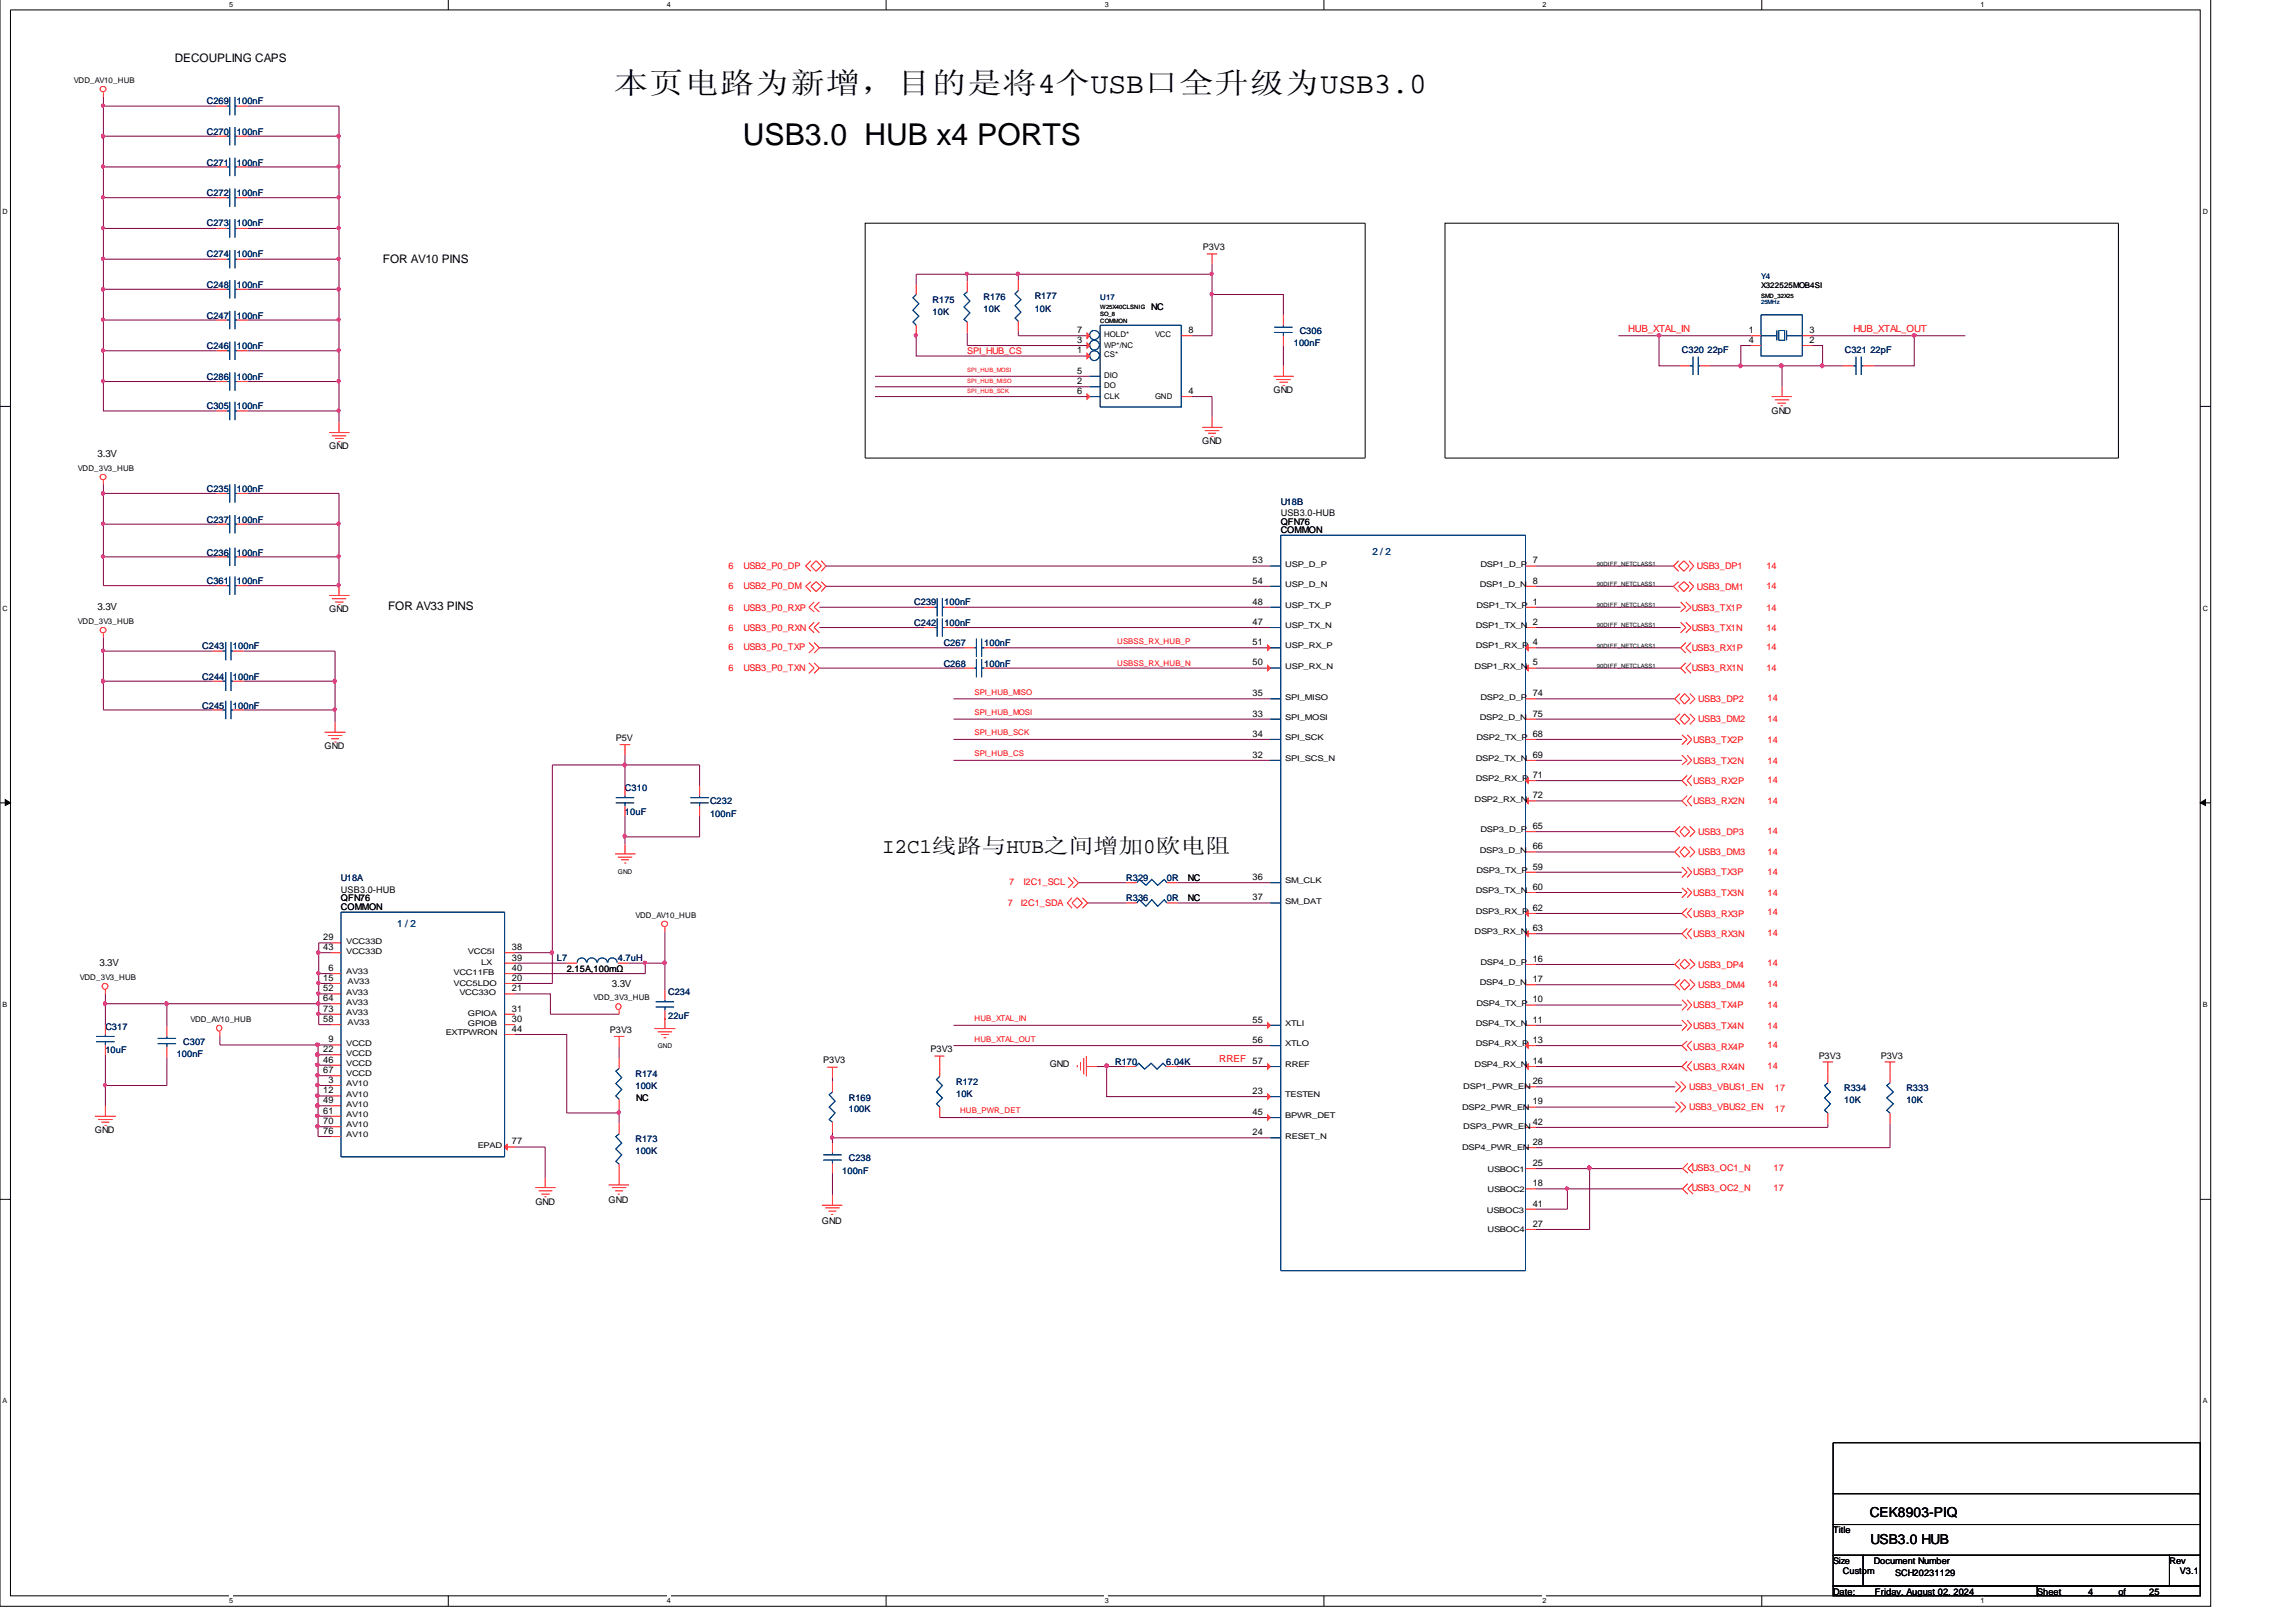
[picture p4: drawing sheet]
<svg xmlns="http://www.w3.org/2000/svg" width="297mm" height="210mm" viewBox="0 0 297 210" stroke-linecap="round" stroke-linejoin="round" font-family="sans-serif">
<defs><g id="words">
<text font-size="3.9" x="96.1" y="18.7">USB3.0 HUB x4 PORTS</text>
<text font-size="3.8" x="79.4" y="12">本页电路为新增，目的是将4个USB口全升级为USB3.0</text>
<text font-size="2.7" x="114.1" y="110.4">I2C1线路与HUB之间增加0欧电阻</text>
<g font-size="1.8">
<text x="241.9" y="196.3">CEK8903-PIQ</text>
<text x="242" y="199.8">USB3.0 HUB</text>
</g>
<g font-size="1.5">
<text x="22.6" y="8">DECOUPLING CAPS</text>
<text x="49.5" y="34.1">FOR AV10 PINS</text>
<text x="50.2" y="78.9">FOR AV33 PINS</text>
</g>
<g font-size="1.3" fill="#f00">
<text x="210.7" y="42.9">HUB_XTAL_IN</text>
<text x="239.8" y="42.9">HUB_XTAL_OUT</text>
<text x="157.7" y="137.4">RREF</text>
</g>
<g font-size="1.3">
<text x="12.6" y="59.1">3.3V</text>
<text x="12.6" y="78.9">3.3V</text>
<text x="12.9" y="125.1">3.3V</text>
<text x="79.2" y="127.8">3.3V</text>
</g>
<g font-size="1.3" fill="#004080">
<text x="177.5" y="71.8">2 / 2</text>
<text x="51.4" y="119.9">1 / 2</text>
</g>
<g font-size="1.2" fill="#000080">
<text x="26.8" y="17.5">C270</text>
<text x="26.8" y="13.5">C269</text>
<text x="30.6" y="17.5">100nF</text>
<text x="30.6" y="13.5">100nF</text>
<text x="26.8" y="21.4">C271</text>
<text x="30.6" y="21.4">100nF</text>
<text x="26.8" y="25.3">C272</text>
<text x="26.8" y="29.3">C273</text>
<text x="30.6" y="25.3">100nF</text>
<text x="30.6" y="29.3">100nF</text>
<text x="26.8" y="33.3">C274</text>
<text x="30.6" y="33.3">100nF</text>
<text x="26.8" y="37.3">C248</text>
<text x="26.8" y="41.2">C247</text>
<text x="30.6" y="37.3">100nF</text>
<text x="30.6" y="41.2">100nF</text>
<text x="120.6" y="39.2">R175</text>
<text x="120.6" y="40.8">10K</text>
<text x="127.3" y="38.9">R176</text>
<text x="127.3" y="40.4">10K</text>
<text x="133.9" y="38.7">R177</text>
<text x="133.9" y="40.3">10K</text>
<text x="26.8" y="45.1">C246</text>
<text x="30.6" y="45.1">100nF</text>
<text x="167.4" y="44.8">100nF</text>
<text x="168.1" y="43.2">C306</text>
<text x="217.6" y="45.7">C320</text>
<text x="220.9" y="45.7">22pF</text>
<text x="238.7" y="45.7">C321</text>
<text x="242" y="45.7">22pF</text>
<text x="26.8" y="49.1">C286</text>
<text x="26.8" y="52.9">C305</text>
<text x="30.6" y="49.1">100nF</text>
<text x="30.6" y="52.9">100nF</text>
<text x="26.8" y="63.7">C235</text>
<text x="30.6" y="63.7">100nF</text>
<text x="165.7" y="65.3">U18B</text>
<text x="26.8" y="71.9">C236</text>
<text x="26.8" y="67.7">C237</text>
<text x="30.6" y="71.9">100nF</text>
<text x="30.6" y="67.7">100nF</text>
<text x="26.8" y="75.5">C361</text>
<text x="30.6" y="75.5">100nF</text>
<text x="118.3" y="78.3">C239</text>
<text x="118.3" y="81">C242</text>
<text x="122.1" y="83.6">C267</text>
<text x="122.2" y="78.3">100nF</text>
<text x="122.2" y="81">100nF</text>
<text x="127.3" y="83.6">100nF</text>
<text x="26.2" y="84">C243</text>
<text x="26.2" y="88">C244</text>
<text x="30.1" y="84">100nF</text>
<text x="30.1" y="88">100nF</text>
<text x="122.1" y="86.3">C268</text>
<text x="127.3" y="86.3">100nF</text>
<text x="26.2" y="91.7">C245</text>
<text x="30.1" y="91.7">100nF</text>
<text x="80.9" y="102.4">C310</text>
<text x="80.9" y="105.4">10uF</text>
<text x="91.9" y="104.1">C232</text>
<text x="91.9" y="105.7">100nF</text>
<text x="44.1" y="114">U18A</text>
<text x="145.7" y="114">R329</text>
<text x="151" y="114">0R</text>
<text x="145.7" y="116.6">R336</text>
<text x="151" y="116.6">0R</text>
<text x="72.1" y="124.4">L7</text>
<text x="79.9" y="124.4">4.7uH</text>
<text x="86.4" y="128.8">C234</text>
<text x="86.4" y="131.8">22uF</text>
<text x="13.6" y="133.3">C317</text>
<text x="13.6" y="136.3">10uF</text>
<text x="22.9" y="136.8">100nF</text>
<text x="23.7" y="135.2">C307</text>
<text x="144.3" y="137.8">R170</text>
<text x="150.9" y="137.8">6.04K</text>
<text x="82.2" y="139.4">R174</text>
<text x="82.2" y="140.9">100K</text>
<text x="109.8" y="142.4">R169</text>
<text x="109.8" y="143.9">100K</text>
<text x="123.7" y="140.4">R172</text>
<text x="123.7" y="142">10K</text>
<text x="238.6" y="141.2">R334</text>
<text x="238.6" y="142.8">10K</text>
<text x="246.6" y="141.2">R333</text>
<text x="246.6" y="142.8">10K</text>
<text x="82.2" y="147.8">R173</text>
<text x="82.2" y="149.4">100K</text>
<text x="109" y="151.9">100nF</text>
<text x="109.8" y="150.3">C238</text>
</g>
<g font-size="1.2">
<text x="155.6" y="32.4">P3V3</text>
<text x="148.9" y="40.1">NC</text>
<text x="139.4" y="45.7">1</text>
<text x="139.4" y="44.4">3</text>
<text x="139.4" y="43.1">7</text>
<text x="153.8" y="43.1">8</text>
<text x="226.2" y="43.1">1</text>
<text x="226.2" y="44.4">4</text>
<text x="234.1" y="44.4">2</text>
<text x="234.1" y="43.1">3</text>
<text x="139.4" y="49.7">2</text>
<text x="139.4" y="48.4">5</text>
<text x="139.4" y="51">6</text>
<text x="153.8" y="51">4</text>
<text x="164.8" y="50.9">GND</text>
<text x="229.2" y="53.5">GND</text>
<text x="42.6" y="58.1">GND</text>
<text x="155.5" y="57.5">GND</text>
<text x="165.7" y="67.9">QFN76</text>
<text x="165.7" y="68.9">COMMON</text>
<text x="165.7" y="66.8">USB3.0-HUB</text>
<text x="162.1" y="72.9">53</text>
<text x="162.1" y="75.5">54</text>
<text x="198.3" y="72.9">7</text>
<text x="198.3" y="75.5">8</text>
<text x="42.6" y="79.3">GND</text>
<text x="162.1" y="83.5">51</text>
<text x="162.1" y="78.2">48</text>
<text x="162.1" y="80.9">47</text>
<text x="198.3" y="83.5">4</text>
<text x="198.3" y="78.2">1</text>
<text x="198.3" y="80.9">2</text>
<text x="162.1" y="86.1">50</text>
<text x="198.3" y="86.1">5</text>
<text x="79.7" y="95.9">P5V</text>
<text x="162.1" y="90.1">35</text>
<text x="162.1" y="92.7">33</text>
<text x="162.1" y="95.3">34</text>
<text x="198.3" y="95.3">68</text>
<text x="198.3" y="90.1">74</text>
<text x="198.3" y="92.7">75</text>
<text x="42" y="97">GND</text>
<text x="162.1" y="98.1">32</text>
<text x="198.3" y="100.7">71</text>
<text x="198.3" y="98.1">69</text>
<text x="198.3" y="103.3">72</text>
<text x="198.3" y="107.3">65</text>
<text x="153.7" y="114">NC</text>
<text x="162.1" y="113.9">36</text>
<text x="198.3" y="112.5">59</text>
<text x="198.3" y="109.9">66</text>
<text x="44.1" y="117.7">COMMON</text>
<text x="44.1" y="116.6">QFN76</text>
<text x="44.1" y="115.6">USB3.0-HUB</text>
<text x="153.7" y="116.6">NC</text>
<text x="162.1" y="116.5">37</text>
<text x="198.3" y="117.9">62</text>
<text x="198.3" y="115.2">60</text>
<text x="41.8" y="121.7">29</text>
<text x="41.8" y="123">43</text>
<text x="42.5" y="125.7">6</text>
<text x="66.2" y="123">38</text>
<text x="66.2" y="124.3">39</text>
<text x="66.2" y="125.7">40</text>
<text x="73.3" y="125.7">2.15A,100mΩ</text>
<text x="198.3" y="120.5">63</text>
<text x="198.3" y="124.5">16</text>
<text x="41.8" y="128.3">52</text>
<text x="41.8" y="126.9">15</text>
<text x="41.8" y="129.6">64</text>
<text x="41.8" y="130.9">73</text>
<text x="66.2" y="126.9">20</text>
<text x="66.2" y="128.3">21</text>
<text x="66.2" y="130.9">31</text>
<text x="198.3" y="129.7">10</text>
<text x="198.3" y="127.1">17</text>
<text x="41.8" y="136.2">22</text>
<text x="41.8" y="137.5">46</text>
<text x="41.8" y="132.3">58</text>
<text x="42.5" y="134.9">9</text>
<text x="66.2" y="132.3">30</text>
<text x="66.2" y="133.5">44</text>
<text x="78.9" y="133.7">P3V3</text>
<text x="106.5" y="137.6">P3V3</text>
<text x="120.4" y="136.2">P3V3</text>
<text x="162.1" y="132.3">55</text>
<text x="162.1" y="135">56</text>
<text x="162.1" y="137.7">57</text>
<text x="198.3" y="137.7">14</text>
<text x="198.3" y="135">13</text>
<text x="198.3" y="132.3">11</text>
<text x="235.3" y="137">P3V3</text>
<text x="243.3" y="137">P3V3</text>
<text x="41.8" y="138.9">67</text>
<text x="41.8" y="141.5">12</text>
<text x="41.8" y="142.8">49</text>
<text x="42.5" y="140.1">3</text>
<text x="82.3" y="142.5">NC</text>
<text x="135.8" y="138">GND</text>
<text x="162.1" y="141.6">23</text>
<text x="198.3" y="140.3">26</text>
<text x="198.3" y="142.9">19</text>
<text x="12.3" y="146.7">GND</text>
<text x="41.8" y="144.1">61</text>
<text x="41.8" y="145.5">70</text>
<text x="41.8" y="146.7">76</text>
<text x="66.2" y="148.1">77</text>
<text x="162.1" y="144.3">45</text>
<text x="162.1" y="146.9">24</text>
<text x="198.3" y="145.6">42</text>
<text x="198.3" y="148.2">28</text>
<text x="69.3" y="155.9">GND</text>
<text x="78.7" y="155.7">GND</text>
<text x="198.3" y="150.9">25</text>
<text x="198.3" y="153.5">18</text>
<text x="106.3" y="158.3">GND</text>
<text x="198.3" y="156.1">41</text>
<text x="198.3" y="158.8">27</text>
<text x="237.2" y="198.4">Title</text>
<text x="237.2" y="202.4">Size</text>
<text x="238.4" y="203.6">Custom</text>
<text x="242.4" y="202.4">Document Number</text>
<text x="245.2" y="204">SCH20231129</text>
<text x="280.7" y="202.4">Rev</text>
<text x="282" y="203.6">V3.1</text>
<text x="237.2" y="206.3">Date:</text>
<text x="242.6" y="206.3">Friday, August 02, 2024</text>
<text x="263.6" y="206.3">Sheet</text>
<text x="270.2" y="206.3">4</text>
<text x="274.1" y="206.3">of</text>
<text x="278" y="206.3">25</text>
</g>
<g font-size="1.2" fill="#f00">
<text x="125.1" y="45.8">SPI_HUB_CS</text>
<text x="94.2" y="76.2">6</text>
<text x="94.2" y="73.6">6</text>
<text x="96.2" y="76.2">USB2_P0_DM</text>
<text x="96.2" y="73.6">USB2_P0_DP</text>
<text x="219.5" y="76.4">USB3_DM1</text>
<text x="219.5" y="73.7">USB3_DP1</text>
<text x="228.5" y="76.2">14</text>
<text x="228.5" y="73.6">14</text>
<text x="94.2" y="79">6</text>
<text x="94.2" y="81.6">6</text>
<text x="96.2" y="79">USB3_P0_RXP</text>
<text x="96.2" y="81.6">USB3_P0_RXN</text>
<text x="218.9" y="79">USB3_TX1P</text>
<text x="218.9" y="81.6">USB3_TX1N</text>
<text x="228.5" y="79">14</text>
<text x="228.5" y="81.6">14</text>
<text x="94.2" y="84.2">6</text>
<text x="94.2" y="86.8">6</text>
<text x="96.2" y="84.2">USB3_P0_TXP</text>
<text x="96.2" y="86.8">USB3_P0_TXN</text>
<text x="218.9" y="84.3">USB3_RX1P</text>
<text x="218.9" y="86.9">USB3_RX1N</text>
<text x="228.5" y="84.2">14</text>
<text x="228.5" y="86.8">14</text>
<text x="219.7" y="93.5">USB3_DM2</text>
<text x="219.7" y="90.9">USB3_DP2</text>
<text x="228.7" y="93.4">14</text>
<text x="228.7" y="90.8">14</text>
<text x="219" y="96.2">USB3_TX2P</text>
<text x="219" y="98.8">USB3_TX2N</text>
<text x="219" y="101.4">USB3_RX2P</text>
<text x="228.7" y="96.2">14</text>
<text x="228.7" y="98.8">14</text>
<text x="228.7" y="101.3">14</text>
<text x="219" y="104.1">USB3_RX2N</text>
<text x="228.7" y="104">14</text>
<text x="228.7" y="107.9">14</text>
<text x="219" y="113.3">USB3_TX3P</text>
<text x="219.7" y="110.7">USB3_DM3</text>
<text x="219.7" y="108">USB3_DP3</text>
<text x="228.7" y="113.3">14</text>
<text x="228.7" y="110.6">14</text>
<text x="130.4" y="117.2">7</text>
<text x="130.6" y="114.5">7</text>
<text x="132.1" y="117.3">I2C1_SDA</text>
<text x="132.4" y="114.5">I2C1_SCL</text>
<text x="219" y="116">USB3_TX3N</text>
<text x="219" y="118.6">USB3_RX3P</text>
<text x="228.7" y="116">14</text>
<text x="228.7" y="118.5">14</text>
<text x="219" y="121.3">USB3_RX3N</text>
<text x="219.7" y="125.2">USB3_DP4</text>
<text x="228.7" y="121.1">14</text>
<text x="228.7" y="125.1">14</text>
<text x="219" y="130.5">USB3_TX4P</text>
<text x="219.7" y="127.9">USB3_DM4</text>
<text x="228.7" y="130.5">14</text>
<text x="228.7" y="127.7">14</text>
<text x="219" y="133.1">USB3_TX4N</text>
<text x="219" y="135.8">USB3_RX4P</text>
<text x="228.7" y="133.1">14</text>
<text x="228.7" y="135.7">14</text>
<text x="218.5" y="141.1">USB3_VBUS1_EN</text>
<text x="218.5" y="143.7">USB3_VBUS2_EN</text>
<text x="219" y="138.4">USB3_RX4N</text>
<text x="228.7" y="138.3">14</text>
<text x="229.6" y="141.2">17</text>
<text x="229.6" y="143.9">17</text>
<text x="218.9" y="151.5">USB3_OC1_N</text>
<text x="218.9" y="154.1">USB3_OC2_N</text>
<text x="229.4" y="151.5">17</text>
<text x="229.4" y="154.1">17</text>
</g>
<g font-size="1">
<text x="9.6" y="10.8">VDD_AV10_HUB</text>
<text x="227.8" y="37.3">X322525MOB4SI</text>
<text x="142.8" y="46.2">CS*</text>
<text x="142.8" y="45">WP*/NC</text>
<text x="142.8" y="43.6">HOLD*</text>
<text x="149.4" y="43.6">VCC</text>
<text x="142.8" y="50.2">DO</text>
<text x="142.8" y="49">DIO</text>
<text x="142.8" y="51.6">CLK</text>
<text x="149.4" y="51.6">GND</text>
<text x="10.1" y="61">VDD_3V3_HUB</text>
<text x="166.3" y="73.3">USP_D_P</text>
<text x="166.3" y="76">USP_D_N</text>
<text x="191.4" y="76">DSP1_D_N</text>
<text x="191.5" y="73.3">DSP1_D_P</text>
<text x="10.1" y="80.8">VDD_3V3_HUB</text>
<text x="166.3" y="83.9">USP_RX_P</text>
<text x="166.3" y="78.7">USP_TX_P</text>
<text x="166.3" y="81.3">USP_TX_N</text>
<text x="190.9" y="83.9">DSP1_RX_P</text>
<text x="190.9" y="81.3">DSP1_TX_N</text>
<text x="191" y="78.7">DSP1_TX_P</text>
<text x="166.3" y="86.5">USP_RX_N</text>
<text x="190.8" y="86.5">DSP1_RX_N</text>
<text x="166.3" y="90.5">SPI_MISO</text>
<text x="166.3" y="93.1">SPI_MOSI</text>
<text x="166.3" y="95.8">SPI_SCK</text>
<text x="191" y="95.8">DSP2_TX_P</text>
<text x="191.4" y="93.1">DSP2_D_N</text>
<text x="191.5" y="90.5">DSP2_D_P</text>
<text x="166.3" y="98.5">SPI_SCS_N</text>
<text x="190.9" y="101.1">DSP2_RX_P</text>
<text x="190.9" y="98.5">DSP2_TX_N</text>
<text x="190.8" y="103.7">DSP2_RX_N</text>
<text x="191.5" y="107.7">DSP3_D_P</text>
<text x="191" y="113">DSP3_TX_P</text>
<text x="191.4" y="110.3">DSP3_D_N</text>
<text x="82.2" y="118.8">VDD_AV10_HUB</text>
<text x="166.3" y="114.3">SM_CLK</text>
<text x="166.3" y="116.9">SM_DAT</text>
<text x="190.9" y="118.3">DSP3_RX_P</text>
<text x="190.9" y="115.6">DSP3_TX_N</text>
<text x="44.8" y="122.1">VCC33D</text>
<text x="44.8" y="123.5">VCC33D</text>
<text x="60.5" y="123.5">VCC5I</text>
<text x="62.2" y="124.9">LX</text>
<text x="190.8" y="120.9">DSP3_RX_N</text>
<text x="191.5" y="124.9">DSP4_D_P</text>
<text x="10.3" y="126.8">VDD_3V3_HUB</text>
<text x="44.8" y="128.7">AV33</text>
<text x="44.8" y="126.1">AV33</text>
<text x="44.8" y="130.1">AV33</text>
<text x="44.8" y="131.3">AV33</text>
<text x="45" y="127.4">AV33</text>
<text x="58.7" y="126.2">VCC11FB</text>
<text x="58.7" y="127.6">VCC5LDO</text>
<text x="59.4" y="128.8">VCC33O</text>
<text x="60.5" y="131.5">GPIOA</text>
<text x="76.8" y="129.5">VDD_3V3_HUB</text>
<text x="191" y="130.1">DSP4_TX_P</text>
<text x="191.4" y="127.5">DSP4_D_N</text>
<text x="24.6" y="132.3">VDD_AV10_HUB</text>
<text x="44.8" y="136.7">VCCD</text>
<text x="44.8" y="137.9">VCCD</text>
<text x="44.8" y="135.4">VCCD</text>
<text x="45" y="132.7">AV33</text>
<text x="57.7" y="134">EXTPWRON</text>
<text x="60.5" y="132.8">GPIOB</text>
<text x="166.3" y="132.8">XTLI</text>
<text x="166.3" y="135.4">XTLO</text>
<text x="190.9" y="135.4">DSP4_RX_P</text>
<text x="190.9" y="132.8">DSP4_TX_N</text>
<text x="44.8" y="139.3">VCCD</text>
<text x="44.8" y="140.6">AV10</text>
<text x="44.8" y="141.9">AV10</text>
<text x="44.8" y="143.3">AV10</text>
<text x="166.3" y="142">TESTEN</text>
<text x="166.3" y="138.1">RREF</text>
<text x="189.1" y="143.6">DSP2_PWR_EN</text>
<text x="189.3" y="141">DSP1_PWR_EN</text>
<text x="190.8" y="138.1">DSP4_RX_N</text>
<text x="44.8" y="144.5">AV10</text>
<text x="44.8" y="145.9">AV10</text>
<text x="44.8" y="147.2">AV10</text>
<text x="61.8" y="148.5">EPAD</text>
<text x="166.3" y="144.7">BPWR_DET</text>
<text x="166.3" y="147.3">RESET_N</text>
<text x="189.1" y="148.8">DSP4_PWR_EN</text>
<text x="189.3" y="146.1">DSP3_PWR_EN</text>
<text x="192.4" y="151.7">USBOC1</text>
<text x="192.4" y="154.2">USBOC2</text>
<text x="192.4" y="157">USBOC3</text>
<text x="192.4" y="159.4">USBOC4</text>
</g>
<g font-size="1" fill="#000080">
<text x="142.3" y="38.8">U17</text>
<text x="227.8" y="36.1">Y4</text>
</g>
<g font-size="1" fill="#f00">
<text x="144.5" y="83.3">USBSS_RX_HUB_P</text>
<text x="126.1" y="89.9">SPI_HUB_MISO</text>
<text x="144.5" y="86.2">USBSS_RX_HUB_N</text>
<text x="126.1" y="92.6">SPI_HUB_MOSI</text>
<text x="126.1" y="95.2">SPI_HUB_SCK</text>
<text x="126.1" y="97.8">SPI_HUB_CS</text>
<text x="126.1" y="132.2">HUB_XTAL_IN</text>
<text x="126.1" y="134.8">HUB_XTAL_OUT</text>
<text x="124.2" y="144">HUB_PWR_DET</text>
</g>
<g font-size=".9">
<text x="29.6" y=".9">5</text>
<text x="86.3" y=".9">4</text>
<text x="142.9" y=".9">3</text>
<text x="199.6" y=".9">2</text>
<text x="256.2" y=".9">1</text>
<text x=".3" y="27.7">D</text>
<text x="285" y="27.7">D</text>
<text x=".3" y="79">C</text>
<text x="285" y="79">C</text>
<text x=".3" y="130.3">B</text>
<text x="285" y="130.3">B</text>
<text x=".3" y="181.6">A</text>
<text x="285" y="181.6">A</text>
<text x="29.6" y="207.4">5</text>
<text x="86.3" y="207.4">4</text>
<text x="142.9" y="207.4">3</text>
<text x="199.6" y="207.4">2</text>
<text x="256.2" y="207.4">1</text>
</g>
<g font-size=".8">
<text x="142.3" y="40">W25X40CLSNIG</text>
<text x="142.3" y="40.9">SO_8</text>
<text x="142.3" y="41.8">COMMON</text>
<text x="227.8" y="38.5">SMD_32X25</text>
<text x="206.6" y="75.9">90DIFF_NETCLASS1</text>
<text x="206.6" y="73.3">90DIFF_NETCLASS1</text>
<text x="206.6" y="83.8">90DIFF_NETCLASS1</text>
<text x="206.6" y="81.1">90DIFF_NETCLASS1</text>
<text x="206.6" y="78.5">90DIFF_NETCLASS1</text>
<text x="206.6" y="86.5">90DIFF_NETCLASS1</text>
<text x="79.9" y="113">GND</text>
<text x="85.1" y="135.7">GND</text>
</g>
<text font-size=".8" fill="#000080" x="227.8" y="39.4">25MHz</text>
<g font-size=".8" fill="#f00">
<text x="125.1" y="49.5">SPI_HUB_MISO</text>
<text x="125.1" y="48.2">SPI_HUB_MOSI</text>
<text x="125.1" y="50.8">SPI_HUB_SCK</text>
</g>
</g></defs>
<path d="M0 -.1v208h286v-208M1.4 1.3h283.2v205.2h-283.2z" fill="none" stroke="#000" stroke-width=".13"/>
<g fill="#fff">
<path d="M29.6 -.1h.5v1.2h-.5z"/>
<path d="M29.6 206.5h.5v1.2h-.5z"/>
</g>
<path d="M58 -.1v1.4M58 206.5v1.4" fill="none" stroke="#000" stroke-width=".13"/>
<g fill="#fff">
<path d="M86.3 -.1h.4v1.2h-.4z"/>
<path d="M86.3 206.5h.4v1.2h-.4z"/>
</g>
<path d="M114.6 -.1v1.4M114.6 206.5v1.4" fill="none" stroke="#000" stroke-width=".13"/>
<g fill="#fff">
<path d="M142.9 -.1h.4v1.2h-.4z"/>
<path d="M142.9 206.5h.4v1.2h-.4z"/>
</g>
<path d="M171.3 -.1v1.4M171.3 206.5v1.4" fill="none" stroke="#000" stroke-width=".13"/>
<g fill="#fff">
<path d="M199.6 -.1h.4v1.2h-.4z"/>
<path d="M199.6 206.5h.4v1.2h-.4z"/>
</g>
<path d="M227.9 -.1v1.4M227.9 206.5v1.4" fill="none" stroke="#000" stroke-width=".13"/>
<g fill="#fff">
<path d="M256.2 -.1h.4v1.2h-.4z"/>
<path d="M256.2 206.5h.4v1.2h-.4z"/>
<path d="M.3 26.8h.6v1.2h-.6z"/>
<path d="M285 26.8h.6v1.2h-.6z"/>
<path d="M.3 78.1h.6v1.2h-.6z"/>
<path d="M285 78.1h.6v1.2h-.6z"/>
</g>
<path d="M0 52.6h1.4M284.6 52.6h1.4" fill="none" stroke="#000" stroke-width=".13"/>
<g fill="#fff">
<path d="M.3 129.4h.5v1.2h-.5z"/>
<path d="M285 129.4h.5v1.2h-.5z"/>
</g>
<path d="M0 103.9h1.4M284.6 103.9h1.4" fill="none" stroke="#000" stroke-width=".13"/>
<path d="M.7 103.5l.7 .4-.7 .3zM284.6 103.9l.7-.4v.7z" fill="#000" stroke="#000" stroke-width=".13"/>
<g fill="#fff">
<path d="M.3 180.7h.5v1.2h-.5z"/>
<path d="M285 180.7h.5v1.2h-.5z"/>
</g>
<path d="M111.9 28.9h64.7v30.4h-64.7zM186.9 28.9h87.2v30.4h-87.2zM0 155.2h1.4M284.6 155.2h1.4M237.2 193.3h47.4v4h-47.4zM237.2 197.3h47.4v4h-47.4zM237.2 193.3v-6.6h47.4v6.6M237.2 201.3h3.8v3.9h-3.8zM237.2 205.2h26.4v1.3h-26.4zM241 201.3h39.7v3.9h-39.7zM263.6 205.2h21v1.3h-21zM280.7 201.3h3.9v3.9h-3.9z" fill="none" stroke="#000" stroke-width=".13"/>
<g fill="none" stroke="#800040" stroke-width=".13">
<path d="M13.4 12.5v28.9M13.4 13.7h14.6M13.4 17.6h14.6M32 13.7h11.9v40.9M32 17.6h11.9M13.4 21.6h14.6M13.4 25.6h14.6M13.4 29.6h14.6M13.4 33.5h14.6M13.4 37.4h14.6M32 21.6h11.9M32 25.6h11.9"/>
<path d="M32 29.6h11.9M32 33.5h11.9M32 37.4h11.9M125.1 35.5v.9M131.7 35.5v.8M156.8 35.5h-38.3v1.3M156.8 34.1v9.3h-2.6M156.8 38.1h9.2v2.6M13.4 45.4v4M13.4 49.4v3.8h14.6M13.4 41.4v4h14.6M13.4 49.4h14.6"/>
<path d="M13.4 41.4h14.6M32 53.2h11.9M32 49.4h11.9M32 41.4h11.9M32 45.4h11.9M113.2 51.3h27.8M113.2 50.1h27.8M113.2 48.7h27.8M118.5 43.3v2.8h22.5M125.1 43v1.7h15.9M131.7 42.9v.5h9.3M154.2 51.3h2.6v2.6"/>
<path d="M166 44.7v2.6M209.4 43.4h17.2M214.6 43.4v3.9h2.7M221.2 47.3h9.3v2.8M226.6 44.7h-1.4v2.6M230.5 47.3h7.9M234.4 44.7h1.4v2.6M234.4 43.4h19.9M247.6 43.4v3.9h-5.2M13.4 62.7v13.1h14.6M13.4 72.1h14.6M13.4 67.8h14.6"/>
<path d="M13.4 63.9h14.6M32 72.1h11.9M32 67.8h11.9M32 63.9h11.9v11.9h-11.9M106 78.6h13.5M106.8 73.3h57.5M106.8 75.9h57.5M123.5 78.6h40.8M198.7 73.3h17.8M198.7 75.9h17.8M198.7 78.6h18.7M13.4 82.5v9.4h14.1"/>
<path d="M13.4 88.2h14.1M13.4 84.3h14.1M31.5 91.9h11.8M31.5 88.2h11.8M31.5 84.3h11.8v9.2M80.9 97.7v4M106 83.8h18.7M106 86.5h18.7M106 81.2h13.5M123.4 98.4h40.9M123.4 90.4h40.9M123.4 93.1h40.9"/>
<path d="M123.4 95.7h40.9M123.5 81.2h40.8M128.7 83.8h35.6M128.7 86.5h35.6M198.7 90.4h18M198.7 93.1h18M198.7 98.4h18.9M198.7 95.7h18.9M198.7 81.2h18.7M198.7 83.8h18.7M198.7 86.5h18.7M80.9 105.6v3.6"/>
<path d="M90.5 105.6v2.7h-9.6M90.5 101.7v-2.7h-19v28.3h-4.9M139.5 114.2h6.2M140.7 116.9h5M152.3 114.2h12M152.3 116.9h12M198.7 110.3h18M198.7 107.6h18M198.7 103.6h18.9M198.7 101h18.9M198.7 112.9h18.9M198.7 115.5h18.9"/>
<path d="M198.7 118.2h18.9M13.6 128.6v4M13.6 136.5v6.6M13.6 129.9h8v3M21.6 129.9h21.2M21.6 136.8v3.7h-8M28.4 134v1.2h14.4M41.1 135.2v11.9h1.7M41.1 136.5h1.7M41.1 137.9h1.7M41.1 139.2h1.7M41.2 123.3h1.6"/>
<path d="M41.2 127.3h1.6M41.2 126h1.6M41.2 131.2h1.6M41.2 128.6h1.6M42.8 122h-1.6v10.6h1.6M66.6 128.6h4.6v2.6h8.9M66.6 133.9h6.7v10.1h6.8M66.6 123.3h4.9M66.6 124.6h6.7M80.1 135.5v1.4M81.3 124.6h2.2M83.5 124.6h2.5v3.5"/>
<path d="M83.5 124.6v1.4h-16.9M86 120.6v4M86 131.8v.2M107.7 139.5v.5M123.4 132.7h40.9M123.4 135.3h40.9M141.9 138h1.3M145.6 138h-2.4v3.9h21.1M152.2 138h12.1M198.7 127.4h18M198.7 124.8h18M198.7 138h18.9"/>
<path d="M198.7 132.7h18.9M198.7 135.3h18.9M198.7 120.8h18.9M198.7 130.1h18.9M41.1 140.5h1.7M41.1 141.8h1.7M41.1 143.1h1.7M41.1 144.5h1.7M41.1 145.8h1.7M66.6 148.4h3.9v4M80.1 143.5v1.9M107.7 146.6v1.3"/>
<path d="M107.7 151.8v2.8M107.7 147.2h56.6M121.6 144.6h42.7M198.7 140.6h18M198.7 151.2h19M198.7 153.9h19M198.7 143.3h18M202.8 153.9v2.6h-4.1M205.7 151.2v7.9h-7M236.5 145.4v.5h-37.8M244.5 145.4v3.1h-45.8"/>
</g>
<g fill="#f0f" stroke="#f0f" stroke-width=".13">
<path d="M118.3 43.2h.3l.1 .2-.1 .1-.2 .1-.1-.1z" fill-rule="evenodd"/>
<path d="M43.7 53h.2l.1 .1-.1 .2-.1 .1-.1-.1z" fill-rule="evenodd"/>
<path d="M43.7 71.9h.2l.1 .1-.1 .1-.1 .1-.1-.1z" fill-rule="evenodd"/>
<path d="M85.8 124.4h.3l.1 .2-.1 .1-.2 .1-.1-.1z" fill-rule="evenodd"/>
<path d="M143 137.7h.3l.1 .2-.2 .3-.2-.1-.1-.2z" fill-rule="evenodd"/>
<path d="M107.5 147h.3l.1 .2-.1 .1-.2 .1-.1-.1z" fill-rule="evenodd"/>
<path d="M13.2 49.2h.3v.1v.1l-.2 .1-.1-.1z" fill-rule="evenodd"/>
<path d="M13.2 13.5h.3v.1v.2l-.2 .1-.1-.1z" fill-rule="evenodd"/>
<path d="M13.2 17.4h.3v.2l-.2 .3-.2-.3z" fill-rule="evenodd"/>
<path d="M13.2 41.2h.3v.1v.2l-.2 .1-.1-.1z" fill-rule="evenodd"/>
<path d="M13.2 37.2h.3v.2l-.2 .3-.2-.3z" fill-rule="evenodd"/>
<path d="M13.2 33.3h.3v.2v.1l-.2 .1-.1-.1z" fill-rule="evenodd"/>
<path d="M13.2 29.4h.3v.1v.1l-.2 .1-.1-.1z" fill-rule="evenodd"/>
<path d="M13.2 45.2h.3v.1v.2l-.2 .1-.1-.1z" fill-rule="evenodd"/>
<path d="M13.2 25.4h.3v.1v.2l-.2 .1-.1-.1z" fill-rule="evenodd"/>
<path d="M13.2 21.4h.3v.1v.2l-.2 .1-.1-.1z" fill-rule="evenodd"/>
<path d="M85.8 124.4h.3l.1 .2-.1 .1-.2 .1-.1-.1z" fill-rule="evenodd"/>
<path d="M83.3 124.4h.3l.1 .2-.1 .1-.2 .1-.1-.1z" fill-rule="evenodd"/>
<path d="M41 125.8h.3l.1 .1-.1 .2-.2 .1-.1-.1z" fill-rule="evenodd"/>
<path d="M41 123.1h.3l.1 .2-.3 .2-.1-.2z" fill-rule="evenodd"/>
<path d="M41 131h.3l.1 .2-.1 .1-.2 .1-.1-.1z" fill-rule="evenodd"/>
<path d="M80.7 98.8h.2l.1 .2-.2 .2-.2-.2z" fill-rule="evenodd"/>
<path d="M71.3 123.1h.2l.1 .2-.2 .2-.2-.2z" fill-rule="evenodd"/>
<path d="M40.9 137.7l.2-.1 .2 .2-.2 .2-.2-.1z" fill-rule="evenodd"/>
<path d="M40.9 142.9h.3l.1 .2-.2 .3-.2-.1-.1-.2z" fill-rule="evenodd"/>
<path d="M40.9 145.6h.2l.2 .1-.2 .3-.2-.1z" fill-rule="evenodd"/>
<path d="M40.9 144.3l.2-.1 .2 .2-.2 .2-.2-.1z" fill-rule="evenodd"/>
<path d="M79.9 143.8h.3l.1 .1-.1 .2-.2 .1-.1-.1z" fill-rule="evenodd"/>
<path d="M40.9 135h.2l.2 .1-.2 .3-.2-.1z" fill-rule="evenodd"/>
<path d="M40.9 141.6h.2l.2 .1-.2 .3-.2-.1z" fill-rule="evenodd"/>
<path d="M40.9 140.3l.2-.1 .2 .2-.2 .2h-.2z" fill-rule="evenodd"/>
<path d="M40.9 139h.2l.2 .1-.2 .3-.2-.1z" fill-rule="evenodd"/>
<path d="M41 128.4h.3l.1 .1-.1 .2-.2 .1-.1-.1z" fill-rule="evenodd"/>
<path d="M13.4 140.3h.3l.1 .1-.1 .2h-.2h-.1z" fill-rule="evenodd"/>
<path d="M80.7 108h.2l.1 .2-.2 .3-.2-.3z" fill-rule="evenodd"/>
<path d="M13.4 129.7h.3l.1 .2-.3 .2-.1-.2z" fill-rule="evenodd"/>
<path d="M41 129.7h.3l.1 .2-.3 .2-.1-.2z" fill-rule="evenodd"/>
<path d="M21.4 129.7h.3l.1 .2-.3 .2-.2-.2z" fill-rule="evenodd"/>
<path d="M41 127.1h.3l.1 .1-.1 .1-.2 .1-.1-.1z" fill-rule="evenodd"/>
<path d="M40.9 136.3h.3l.1 .2-.2 .3-.2-.1-.1-.2z" fill-rule="evenodd"/>
<path d="M43.1 91.7h.3l.1 .1-.1 .2h-.1h-.2z" fill-rule="evenodd"/>
<path d="M43.7 67.6h.2l.1 .1-.1 .2-.1 .1-.1-.1z" fill-rule="evenodd"/>
<path d="M43.7 75.6h.2l.1 .1-.1 .2-.1 .1-.1-.1z" fill-rule="evenodd"/>
<path d="M43.7 49.2h.2l.1 .1-.1 .1-.1 .1-.1-.1z" fill-rule="evenodd"/>
<path d="M43.7 45.2h.2l.1 .1-.1 .2-.1 .1-.1-.1z" fill-rule="evenodd"/>
<path d="M43.7 41.2h.2l.1 .1-.1 .2-.1 .1-.1-.1z" fill-rule="evenodd"/>
<path d="M43.7 37.2h.2l.1 .2-.2 .3-.2-.3z" fill-rule="evenodd"/>
<path d="M43.7 25.4h.2l.1 .1-.1 .2-.1 .1-.1-.1z" fill-rule="evenodd"/>
<path d="M43.7 21.4h.2l.1 .1-.1 .2-.1 .1-.1-.1z" fill-rule="evenodd"/>
<path d="M43.7 17.4h.2l.1 .2-.2 .3-.2-.3z" fill-rule="evenodd"/>
<path d="M225 47.2h.3l.1 .1-.3 .3-.1-.3z" fill-rule="evenodd"/>
<path d="M230.3 47.1l.3 .1 .1 .1-.2 .3-.2-.1-.1-.2z" fill-rule="evenodd"/>
<path d="M235.6 47.2h.3l.1 .1-.3 .3-.2-.3z" fill-rule="evenodd"/>
<path d="M214.4 43.2h.2l.3 .2-.3 .2-.2-.1z" fill-rule="evenodd"/>
<path d="M247.5 43.2h.1l.3 .2-.3 .2-.1-.1z" fill-rule="evenodd"/>
<path d="M43.7 29.4h.2l.1 .1-.1 .1-.1 .1-.1-.1z" fill-rule="evenodd"/>
<path d="M43.1 88h.3l.1 .2-.2 .2-.2-.2z" fill-rule="evenodd"/>
<path d="M131.5 35.3h.3l.1 .1-.1 .2-.1 .1-.2-.1z" fill-rule="evenodd"/>
<path d="M124.9 35.3h.3l.1 .1-.1 .2-.1 .1-.2-.1z" fill-rule="evenodd"/>
<path d="M156.6 35.3h.3l.1 .1-.1 .2-.2 .1-.1-.1z" fill-rule="evenodd"/>
<path d="M131.5 35.3h.3l.1 .1-.1 .2-.1 .1-.2-.1z" fill-rule="evenodd"/>
<path d="M43.7 33.3h.2l.1 .2-.1 .1-.1 .1-.1-.1z" fill-rule="evenodd"/>
<path d="M156.6 37.9h.3l.1 .1-.1 .2-.2 .1-.1-.1z" fill-rule="evenodd"/>
<path d="M205.5 151h.2l.1 .1-.2 .3-.2-.3z" fill-rule="evenodd"/>
<path d="M202.6 153.7h.3v.1v.1l-.2 .1-.1-.1z" fill-rule="evenodd"/>
<path d="M13.2 88h.3v.2l-.2 .2-.2-.2z" fill-rule="evenodd"/>
<path d="M13.2 84.1h.3v.1v.1l-.2 .1-.1-.1z" fill-rule="evenodd"/>
<path d="M13.2 71.9h.3v.1v.1l-.2 .1-.1-.1z" fill-rule="evenodd"/>
<path d="M13.2 63.7h.3v.2l-.2 .2-.2-.2z" fill-rule="evenodd"/>
<path d="M13.2 67.6h.3v.1v.2l-.2 .1-.1-.1z" fill-rule="evenodd"/>
<path d="M205.5 151h.2l.1 .1-.2 .3-.2-.3z" fill-rule="evenodd"/>
<path d="M118.3 43.2h.3l.1 .2-.1 .1-.2 .1-.1-.1z" fill-rule="evenodd"/>
<path d="M43.7 53h.2l.1 .1-.1 .2-.1 .1-.1-.1z" fill-rule="evenodd"/>
<path d="M43.7 71.9h.2l.1 .1-.1 .1-.1 .1-.1-.1z" fill-rule="evenodd"/>
<path d="M85.8 124.4h.3l.1 .2-.1 .1-.2 .1-.1-.1z" fill-rule="evenodd"/>
<path d="M143 137.7h.3l.1 .2-.2 .3-.2-.1-.1-.2z" fill-rule="evenodd"/>
<path d="M107.5 147h.3l.1 .2-.1 .1-.2 .1-.1-.1z" fill-rule="evenodd"/>
<path d="M13.2 49.2h.3v.1v.1l-.2 .1-.1-.1z" fill-rule="evenodd"/>
<path d="M13.2 13.5h.3v.1v.2l-.2 .1-.1-.1z" fill-rule="evenodd"/>
<path d="M13.2 17.4h.3v.2l-.2 .3-.2-.3z" fill-rule="evenodd"/>
<path d="M13.2 41.2h.3v.1v.2l-.2 .1-.1-.1z" fill-rule="evenodd"/>
<path d="M13.2 37.2h.3v.2l-.2 .3-.2-.3z" fill-rule="evenodd"/>
<path d="M13.2 33.3h.3v.2v.1l-.2 .1-.1-.1z" fill-rule="evenodd"/>
<path d="M13.2 29.4h.3v.1v.1l-.2 .1-.1-.1z" fill-rule="evenodd"/>
<path d="M13.2 45.2h.3v.1v.2l-.2 .1-.1-.1z" fill-rule="evenodd"/>
<path d="M13.2 25.4h.3v.1v.2l-.2 .1-.1-.1z" fill-rule="evenodd"/>
<path d="M13.2 21.4h.3v.1v.2l-.2 .1-.1-.1z" fill-rule="evenodd"/>
<path d="M85.8 124.4h.3l.1 .2-.1 .1-.2 .1-.1-.1z" fill-rule="evenodd"/>
<path d="M83.3 124.4h.3l.1 .2-.1 .1-.2 .1-.1-.1z" fill-rule="evenodd"/>
<path d="M41 125.8h.3l.1 .1-.1 .2-.2 .1-.1-.1z" fill-rule="evenodd"/>
<path d="M41 123.1h.3l.1 .2-.3 .2-.1-.2z" fill-rule="evenodd"/>
<path d="M41 131h.3l.1 .2-.1 .1-.2 .1-.1-.1z" fill-rule="evenodd"/>
<path d="M80.7 98.8h.2l.1 .2-.2 .2-.2-.2z" fill-rule="evenodd"/>
<path d="M71.3 123.1h.2l.1 .2-.2 .2-.2-.2z" fill-rule="evenodd"/>
<path d="M40.9 137.7l.2-.1 .2 .2-.2 .2-.2-.1z" fill-rule="evenodd"/>
<path d="M40.9 142.9h.3l.1 .2-.2 .3-.2-.1-.1-.2z" fill-rule="evenodd"/>
<path d="M40.9 145.6h.2l.2 .1-.2 .3-.2-.1z" fill-rule="evenodd"/>
<path d="M40.9 144.3l.2-.1 .2 .2-.2 .2-.2-.1z" fill-rule="evenodd"/>
<path d="M79.9 143.8h.3l.1 .1-.1 .2-.2 .1-.1-.1z" fill-rule="evenodd"/>
<path d="M40.9 135h.2l.2 .1-.2 .3-.2-.1z" fill-rule="evenodd"/>
<path d="M40.9 141.6h.2l.2 .1-.2 .3-.2-.1z" fill-rule="evenodd"/>
<path d="M40.9 140.3l.2-.1 .2 .2-.2 .2h-.2z" fill-rule="evenodd"/>
<path d="M40.9 139h.2l.2 .1-.2 .3-.2-.1z" fill-rule="evenodd"/>
<path d="M41 128.4h.3l.1 .1-.1 .2-.2 .1-.1-.1z" fill-rule="evenodd"/>
<path d="M13.4 140.3h.3l.1 .1-.1 .2h-.2h-.1z" fill-rule="evenodd"/>
<path d="M80.7 108h.2l.1 .2-.2 .3-.2-.3z" fill-rule="evenodd"/>
<path d="M13.4 129.7h.3l.1 .2-.3 .2-.1-.2z" fill-rule="evenodd"/>
<path d="M41 129.7h.3l.1 .2-.3 .2-.1-.2z" fill-rule="evenodd"/>
<path d="M21.4 129.7h.3l.1 .2-.3 .2-.2-.2z" fill-rule="evenodd"/>
<path d="M41 127.1h.3l.1 .1-.1 .1-.2 .1-.1-.1z" fill-rule="evenodd"/>
<path d="M40.9 136.3h.3l.1 .2-.2 .3-.2-.1-.1-.2z" fill-rule="evenodd"/>
<path d="M43.1 91.7h.3l.1 .1-.1 .2h-.1h-.2z" fill-rule="evenodd"/>
<path d="M43.7 67.6h.2l.1 .1-.1 .2-.1 .1-.1-.1z" fill-rule="evenodd"/>
<path d="M43.7 75.6h.2l.1 .1-.1 .2-.1 .1-.1-.1z" fill-rule="evenodd"/>
<path d="M43.7 49.2h.2l.1 .1-.1 .1-.1 .1-.1-.1z" fill-rule="evenodd"/>
<path d="M43.7 45.2h.2l.1 .1-.1 .2-.1 .1-.1-.1z" fill-rule="evenodd"/>
<path d="M43.7 41.2h.2l.1 .1-.1 .2-.1 .1-.1-.1z" fill-rule="evenodd"/>
<path d="M43.7 37.2h.2l.1 .2-.2 .3-.2-.3z" fill-rule="evenodd"/>
<path d="M43.7 25.4h.2l.1 .1-.1 .2-.1 .1-.1-.1z" fill-rule="evenodd"/>
<path d="M43.7 21.4h.2l.1 .1-.1 .2-.1 .1-.1-.1z" fill-rule="evenodd"/>
<path d="M43.7 17.4h.2l.1 .2-.2 .3-.2-.3z" fill-rule="evenodd"/>
<path d="M225 47.2h.3l.1 .1-.3 .3-.1-.3z" fill-rule="evenodd"/>
<path d="M230.3 47.1l.3 .1 .1 .1-.2 .3-.2-.1-.1-.2z" fill-rule="evenodd"/>
<path d="M235.6 47.2h.3l.1 .1-.3 .3-.2-.3z" fill-rule="evenodd"/>
<path d="M214.4 43.2h.2l.3 .2-.3 .2-.2-.1z" fill-rule="evenodd"/>
<path d="M247.5 43.2h.1l.3 .2-.3 .2-.1-.1z" fill-rule="evenodd"/>
<path d="M43.7 29.4h.2l.1 .1-.1 .1-.1 .1-.1-.1z" fill-rule="evenodd"/>
<path d="M43.1 88h.3l.1 .2-.2 .2-.2-.2z" fill-rule="evenodd"/>
<path d="M131.5 35.3h.3l.1 .1-.1 .2-.1 .1-.2-.1z" fill-rule="evenodd"/>
<path d="M124.9 35.3h.3l.1 .1-.1 .2-.1 .1-.2-.1z" fill-rule="evenodd"/>
<path d="M156.6 35.3h.3l.1 .1-.1 .2-.2 .1-.1-.1z" fill-rule="evenodd"/>
<path d="M131.5 35.3h.3l.1 .1-.1 .2-.1 .1-.2-.1z" fill-rule="evenodd"/>
<path d="M43.7 33.3h.2l.1 .2-.1 .1-.1 .1-.1-.1z" fill-rule="evenodd"/>
<path d="M156.6 37.9h.3l.1 .1-.1 .2-.2 .1-.1-.1z" fill-rule="evenodd"/>
<path d="M205.5 151h.2l.1 .1-.2 .3-.2-.3z" fill-rule="evenodd"/>
<path d="M202.6 153.7h.3v.1v.1l-.2 .1-.1-.1z" fill-rule="evenodd"/>
<path d="M13.2 88h.3v.2l-.2 .2-.2-.2z" fill-rule="evenodd"/>
<path d="M13.2 84.1h.3v.1v.1l-.2 .1-.1-.1z" fill-rule="evenodd"/>
<path d="M13.2 71.9h.3v.1v.1l-.2 .1-.1-.1z" fill-rule="evenodd"/>
<path d="M13.2 63.7h.3v.2l-.2 .2-.2-.2z" fill-rule="evenodd"/>
<path d="M13.2 67.6h.3v.1v.2l-.2 .1-.1-.1z" fill-rule="evenodd"/>
<path d="M205.5 151h.2l.1 .1-.2 .3-.2-.3z" fill-rule="evenodd"/>
</g>
<g fill="none" stroke="#f00" stroke-width=".13">
<path d="M13.4 12v.5M28 17.6h1.4M28 13.7h1.4M30.6 17.6h1.4M30.6 13.7h1.4M28 25.6h1.4M28 37.4h1.4M28 29.6h1.4M28 21.6h1.4M28 33.5h1.4M30.6 25.6h1.4M30.6 37.4h1.4"/>
<path d="M30.6 29.6h1.4M30.6 21.6h1.4M30.6 33.5h1.4M118.5 36.8v1.3M125.1 36.4v1.4M131.7 36.3v1.3M156.1 32.9h1.4M156.8 32.9v1.2M28 49.4h1.4M28 45.4h1.4M28 53.2h1.4M28 41.4h1.4"/>
<path d="M30.6 49.4h1.4M30.6 45.4h1.4M30.6 53.2h1.4M30.6 41.4h1.4M42.6 56h2.6M42.9 56.4h1.9M43.3 56.7h1.1M43.8 57.2h.2M43.9 54.6v1.4M118.5 42.1v1.3M125.1 41.7v1.3M131.7 41.6v1.3"/>
<path d="M152.8 51.3h1.4M152.8 43.4h1.4M155.5 55.3h2.7M155.9 55.7h1.8M156.3 56.1h1M156.7 56.5h.3M156.8 53.9v1.4M164.8 48.7h2.6M165.1 49.1h1.9M165.5 49.5h1.1M165.9 49.9h.3M166 40.7v1.4"/>
<path d="M166 43.4v1.3M166 47.3v1.4M217.3 47.3h1.3M220 47.3h1.2M226.6 43.4h1.2M226.6 44.7h1.2M229.2 51.3h2.6M229.6 51.7h1.9M230 52.2h1.1M230.4 52.5h.2M230.5 50.1v1.2M233.2 43.4h1.2"/>
<path d="M233.2 44.7h1.2M238.4 47.3h1.4M241 47.3h1.4M13.4 62.2v.5M28 72.1h1.4M28 63.9h1.4M28 67.8h1.4M28 75.8h1.4M30.6 72.1h1.4M30.6 63.9h1.4M30.6 67.8h1.4M30.6 75.8h1.4"/>
<path d="M42.6 77.1h2.6M42.9 77.5h1.9M43.3 77.9h1.1M43.8 78.2h.2M43.9 75.8v1.3M104.9 75.9l.7-.6 .7 .6-.7 .7zM104.9 73.3l.7-.7 .7 .7-.7 .6zM104.9 72.6l-.7 .7 .7 .6M104.9 75.3l-.7 .6 .7 .7M105.3 77.9l-.7 .7 .7 .6M106 77.9l-.7 .7 .7 .6M106.3 75.3l.5 .6-.5 .7"/>
<path d="M106.3 72.6l.5 .7-.5 .6M119.5 78.6h1.4M122.2 78.6h1.3M197.4 78.6h1.3M197.4 73.3h1.3M197.4 75.9h1.3M217.2 75.9l.6-.6 .7 .6-.7 .7zM217.2 75.3l-.7 .6 .7 .7M217.2 72.6l-.7 .7 .7 .6M217.4 77.9l.7 .7-.7 .6M217.8 72.6l.7 .7-.7 .6-.6-.6zM218.1 77.9l.7 .7-.7 .6"/>
<path d="M218.5 75.3l.6 .6-.6 .7M218.5 72.6l.6 .7-.6 .6M13.4 82v.5M27.5 91.9h1.3M27.5 84.3h1.3M27.5 88.2h1.3M30.1 91.9h1.4M30.1 84.3h1.4M30.1 88.2h1.4M42 94.8h2.7M42.4 95.2h1.9M42.8 95.6h1.1"/>
<path d="M43.3 96h.2M43.3 93.5v1.3M80.2 96.4h1.3M80.9 96.4v1.3M104.6 83.2l.7 .6-.7 .7M104.6 85.8l.7 .7-.7 .6M105.3 83.2l.7 .6-.7 .7M105.3 85.8l.7 .7-.7 .6M105.3 80.5l-.7 .7 .7 .7M106 80.5l-.7 .7 .7 .7M119.5 81.2h1.4M122.2 81.2h1.3"/>
<path d="M124.7 83.8h1.4M124.7 86.5h1.4M127.3 83.8h1.4M127.3 86.5h1.4M197.4 83.8h1.3M197.4 86.5h1.3M197.4 81.2h1.3M197.4 95.7h1.3M197.4 98.4h1.3M197.4 90.4h1.3M197.4 93.1h1.3M217.3 92.4l-.6 .7 .6 .6"/>
<path d="M217.3 89.8l-.6 .6 .6 .7M217.4 80.5l.7 .7-.7 .7M217.6 95.1l.7 .6-.7 .7M217.6 97.7l.7 .7-.7 .6M217.9 92.4l.7 .7-.7 .6-.6-.6zM217.9 89.8l.7 .6-.7 .7-.6-.7zM218.1 80.5l.7 .7-.7 .7M218.1 83.2l-.7 .6 .7 .7M218.1 85.8l-.7 .7 .7 .6M218.3 95.1l.6 .6-.6 .7M218.3 97.7l.6 .7-.6 .6M218.6 89.8l.7 .6-.7 .7"/>
<path d="M218.6 92.4l.7 .7-.7 .6M218.8 83.2l-.7 .6 .7 .7M218.8 85.8l-.7 .7 .7 .6M79.6 110.5h2.6M79.9 110.9h1.9M80.3 111.3h1.1M80.8 111.7h.2M80.9 101.7v1.3M80.9 104.3v1.3M80.9 109.2v1.3M86 120v.6M90.5 101.7v1.3"/>
<path d="M90.5 104.3v1.3M138.2 113.6l.7 .6-.7 .7M138.7 116.2l-.6 .7 .6 .6M138.9 113.6l.6 .6-.6 .7M139.4 116.2l.6 .7-.6 .6-.7-.6zM140 116.2l.7 .7-.7 .6M145.7 116.9h1.4M145.7 114.2h1.4M151 116.9h1.3M151 114.2h1.3M197.4 103.6h1.3M197.4 101h1.3"/>
<path d="M197.4 118.2h1.3M197.4 112.9h1.3M197.4 115.5h1.3M197.4 107.6h1.3M197.4 110.3h1.3M217.3 109.6l-.6 .7 .6 .6M217.3 106.9l-.6 .7 .6 .7M217.6 112.2l.7 .7-.7 .7M217.6 114.9l.7 .6-.7 .7M217.9 109.6l.7 .7-.7 .6-.6-.6zM217.9 106.9l.7 .7-.7 .7-.6-.7zM218.3 100.3l-.7 .7 .7 .7"/>
<path d="M218.3 103l-.7 .6 .7 .7M218.3 117.5l-.7 .7 .7 .6M218.3 112.2l.6 .7-.6 .7M218.3 114.9l.6 .6-.6 .7M218.6 106.9l.7 .7-.7 .7M218.6 109.6l.7 .7-.7 .6M218.9 100.3l-.6 .7 .6 .7M218.9 103l-.6 .6 .6 .7M218.9 117.5l-.6 .7 .6 .6M13.6 128.1v.5M13.6 132.6v1.3M13.6 135.2v1.3"/>
<path d="M21.6 132.9v1.2M21.6 135.5v1.3M28.4 133.5v.5M42.8 136.5h1.3M42.8 137.9h1.3M42.8 139.2h1.3M42.8 128.6h1.3M42.8 123.3h1.3M42.8 126h1.3M42.8 127.3h1.3M42.8 122h1.3M42.8 129.9h1.3"/>
<path d="M42.8 131.2h1.3M42.8 132.6h1.3M42.8 135.2h1.3M65.3 133.9h1.3M65.3 128.6h1.3M65.3 123.3h1.3M65.3 126h1.3M65.3 127.3h1.3M65.3 131.2h1.3M65.3 132.6h1.3M65.3 124.6h1.3M73.3 124.6h1.4"/>
<path d="M79.4 134.1h1.4M79.9 124.6h1.4M80.1 130.7v.5M80.1 134.1v1.4M80.1 136.9v1.4M84.7 133.1h2.7M85.1 133.5h1.9M85.5 133.9h1M85.9 134.3h.3M86 128.1v1.3M86 130.7v2.4M107 138.1h1.4"/>
<path d="M107.7 138.1v1.4M107.7 140v1.3M120.9 136.7h1.3M121.6 136.7v2.6M139.4 137.9v.2M139.8 137.4v1.1M140.2 136.9v2.1M140.5 138h1.4M140.5 136.7v2.6M145.6 138h1.3M150.9 138h1.3M197.4 138h1.3"/>
<path d="M197.4 135.3h1.3M197.4 130.1h1.3M197.4 132.7h1.3M197.4 120.8h1.3M197.4 124.8h1.3M197.4 127.4h1.3M216.7 140l.7 .6-.7 .7M217.3 126.8l-.6 .6 .6 .7M217.3 124.1l-.6 .7 .6 .6M217.4 140l.7 .6-.7 .7M217.6 129.4l.7 .7-.7 .6M217.6 132l.7 .7-.7 .7"/>
<path d="M217.9 126.8l.7 .6-.7 .7-.6-.7zM217.9 124.1l.7 .7-.7 .6-.6-.6zM218.3 120.2l-.7 .6 .7 .7M218.3 134.7l-.7 .6 .7 .7M218.3 137.3l-.7 .7 .7 .6M218.3 129.4l.6 .7-.6 .6M218.3 132l.6 .7-.6 .7M218.6 126.8l.7 .6-.7 .7M218.6 124.1l.7 .7-.7 .6M218.9 120.2l-.6 .6 .6 .7M218.9 134.7l-.6 .6 .6 .7M218.9 137.3l-.6 .7 .6 .6"/>
<path d="M235.8 137.4h1.4M236.5 137.4v2.7M243.8 137.4h1.4M244.5 137.4v2.7M12.3 144.5h2.7M12.7 144.9h1.9M13.1 145.2h1M13.5 145.6h.3M13.6 143.1v1.4M42.8 144.5h1.3M42.8 140.5h1.3M42.8 141.8h1.3"/>
<path d="M42.8 143.1h1.3M42.8 145.8h1.3M42.8 147.1h1.3M65.3 148.4h1.3M69.3 153.7h2.6M69.7 154.1h1.8M70 154.5h1.1M70.4 154.9h.3M70.5 152.4v1.3M78.7 153.3h2.7M79.2 153.7h1.8M79.6 154.1h1"/>
<path d="M79.9 154.5h.3M80.1 142.3v1.2M80.1 145.4v1.3M80.1 150.6v2.7M106.3 156h2.7M106.8 156.3h1.8M107.2 156.7h1M107.5 157.2h.3M107.7 145.2v1.4M107.7 147.9v1.3M107.7 150.6v1.2M107.7 154.6v1.4"/>
<path d="M121.6 143.3v1.3M197.4 145.9h1.3M197.4 140.6h1.3M197.4 143.3h1.3M197.4 148.5h1.3M197.4 156.5h1.3M197.4 159.1h1.3M197.4 151.2h1.3M197.4 153.9h1.3M216.7 142.6l.7 .7-.7 .6M217.4 142.6l.7 .7-.7 .6M218.4 150.6l-.7 .6 .7 .6"/>
<path d="M218.4 153.2l-.7 .7 .7 .6M219 150.6l-.6 .6 .6 .6M219 153.2l-.6 .7 .6 .6M236.5 144v1.4M244.5 144v1.4"/>
<circle cx="13.3" cy="11.5" r=".37"/>
<circle cx="13.3" cy="61.7" r=".37"/>
<circle cx="13.3" cy="81.5" r=".37"/>
<circle cx="86" cy="119.6" r=".37"/>
<circle cx="13.6" cy="127.6" r=".38"/>
<circle cx="28.3" cy="133.1" r=".36"/>
<circle cx="80" cy="130.3" r=".36"/>
</g>
<g fill="none" stroke="#004080" stroke-width=".13">
<path d="M29.4 17.6h.3M29.4 13.7h.3M29.7 12.5v2.4M29.7 16.4v2.4M30.4 17.6h.2M30.4 13.7h.2M30.4 12.5v2.4M30.4 16.4v2.4M29.4 25.6h.3M29.4 37.4h.3M29.4 29.6h.3M29.4 21.6h.3"/>
<path d="M29.4 33.5h.3M29.7 20.4v2.4M29.7 24.4v2.4M29.7 28.4v2.3M29.7 32.4v2.3M29.7 36.3v2.3M30.4 25.6h.2M30.4 37.4h.2M30.4 29.6h.2M30.4 21.6h.2M30.4 33.5h.2M30.4 20.4v2.4"/>
<path d="M30.4 24.4v2.4M30.4 28.4v2.3M30.4 32.4v2.3M30.4 36.3v2.3M118.5 38.1l-.4 .4 .8 .8-.8 .8 .8 .8-.8 .8 .4 .4M125.1 37.8l-.4 .3 .8 .9-.8 .7 .8 .8-.8 .8 .4 .4M131.7 37.6l-.4 .4 .8 .8-.8 .8 .8 .8-.8 .8 .4 .4M29.4 49.4h.3M29.4 45.4h.3M29.4 53.2h.3M29.4 41.4h.3M29.7 40.2v2.4"/>
<path d="M29.7 44.2v2.4M29.7 48.2v2.4M29.7 52v2.4M30.4 49.4h.2M30.4 45.4h.2M30.4 53.2h.2M30.4 41.4h.2M30.4 40.2v2.4M30.4 44.2v2.4M30.4 48.2v2.4M30.4 52v2.4M141 50.1h1.3"/>
<path d="M141 48.7h1.3M141 51.3h1.3M142.3 42.1h10.5v10.6h-10.5zM164.8 43h2.4M164.8 42.3h2.4M166 42.1v.2M166 43v.4M218.6 47.3h.4M219 46.2v2.3M219.7 46.2v2.3M219.7 47.3h.3M227.8 40.7h5.4v5.4h-5.4z"/>
<path d="M227.8 43.4h2.1M229.9 42.8v1.2M230.1 42.8h.8v1.2h-.8zM231.1 42.8v1.2M231.1 43.4h2.1M239.8 47.3h.3M240.1 46.2v2.3M240.8 46.2v2.3M240.8 47.3h.2M29.4 72.1h.3M29.4 63.9h.3M29.4 67.8h.3"/>
<path d="M29.4 75.8h.3M29.7 62.7v2.3M29.7 66.6v2.4M29.7 70.9v2.4M29.7 74.6v2.4M30.4 72.1h.2M30.4 63.9h.2M30.4 67.8h.2M30.4 75.8h.2M30.4 62.7v2.3M30.4 66.6v2.4M30.4 70.9v2.4"/>
<path d="M30.4 74.6v2.4M120.9 78.6h.3M121.2 77.4v2.4M121.9 77.4v2.4M121.9 78.6h.3M164.3 78.6h1.4M164.3 75.9h1.4M164.3 73.3h1.4M165.7 69.3h31.7v95.1h-31.7zM28.8 91.9h.4M28.8 84.3h.4M28.8 88.2h.4"/>
<path d="M29.2 83.1v2.3M29.2 87v2.4M29.2 90.7v2.4M29.9 83.1v2.3M29.9 87v2.4M29.9 90.7v2.4M29.9 91.9h.2M29.9 84.3h.2M29.9 88.2h.2M120.9 81.2h.3M121.2 80v2.4M121.9 80v2.4"/>
<path d="M121.9 81.2h.3M126.1 83.8h.2M126.1 86.5h.2M126.3 82.6v2.4M126.3 85.3v2.3M127 83.8h.3M127 86.5h.3M127 82.6v2.4M127 85.3v2.3M164.3 83.8h1.4M164.3 86.5h1.4M164.3 81.2h1.4"/>
<path d="M164.3 95.7h1.4M164.3 93.1h1.4M164.3 90.4h1.4M164.3 98.4h1.4M44.1 118h21.2v31.7h-21.2zM79.7 103.9h2.3M79.7 103.2h2.3M80.9 103v.2M80.9 103.9v.4M89.3 103.9h2.4M89.3 103.2h2.4M90.5 103v.2"/>
<path d="M90.5 103.9v.4M147.1 116.9l.3-.5 .9 .9 .7-.9 .8 .9 .8-.9 .4 .5M147.1 114.2l.3-.4 .9 .8 .7-.8 .8 .8 .8-.8 .4 .4M164.3 116.9h1.4M164.3 114.2h1.4M12.4 134.8h2.4M12.4 134.1h2.4M13.6 133.9v.2M13.6 134.8v.4M20.4 135.1h2.4M20.4 134.4h2.4M21.6 134.1v.3"/>
<path d="M21.6 135.1v.4M74.7 124.6a.59 .59 0 0 1 .6-.6 .59 .59 0 0 1 .6 .6M75.9 124.6a.64 .64 0 0 1 .7-.6 .64 .64 0 0 1 .6 .6M77.3 124.6a.64 .64 0 0 1 .6-.6 .64 .64 0 0 1 .7 .6M78.7 124.6a.59 .59 0 0 1 .5-.6 .59 .59 0 0 1 .6 .6M80.1 138.3l-.4 .3 .7 .9-.7 .7 .7 .8-.7 .8 .4 .5M84.8 130.3h2.4M84.8 129.6h2.4M86 129.4v.2M86 130.3v.4M121.6 139.3l-.4 .4 .7 .8-.7 .8 .7 .8-.7 .7 .4 .5M146.9 138l.4-.4 .8 .8 .8-.8 .8 .8 .8-.8 .4 .4"/>
<path d="M164.3 138h1.4M164.3 135.3h1.4M164.3 132.7h1.4M80.1 146.7l-.4 .4 .7 .8-.7 .8 .7 .8-.7 .8 .4 .3M106.5 150.1h2.4M106.5 149.5h2.4M107.7 141.3l-.4 .4 .7 .8-.7 .8 .7 .7-.7 .9 .4 .3M107.7 149.2v.3M107.7 150.1v.5M164.3 147.2h1.4M164.3 144.6h1.4M164.3 141.9h1.4"/>
<path d="M236.5 140.1l-.4 .4 .7 .8-.7 .8 .7 .7-.7 .9 .4 .3M244.5 140.1l-.4 .4 .8 .8-.8 .8 .8 .7-.8 .9 .4 .3"/>
<circle cx="141.6" cy="44.7" r=".64"/>
<circle cx="141.6" cy="46" r=".64"/>
<circle cx="141.6" cy="43.4" r=".62"/>
</g>
<g fill="#f00" stroke="#f00" stroke-width=".13">
<path d="M65.3 148.4l.3-.3v.7z"/>
<path d="M197.4 103.6l.3-.3v.7z"/>
<path d="M197.4 101l.3-.3v.7z"/>
<path d="M197.4 86.5l.3-.4v.7z"/>
<path d="M197.4 83.8l.3-.3v.7z"/>
<path d="M197.4 138l.3-.3v.7z"/>
<path d="M197.4 135.3l.3-.3v.7z"/>
<path d="M197.4 120.8l.3-.3v.7z"/>
<path d="M197.4 118.2l.3-.3v.6z"/>
<path d="M164 144.3l.3 .3-.3 .4z"/>
<path d="M164 141.6l.3 .3-.3 .4z"/>
<path d="M164 132.3l.3 .4-.3 .3z"/>
<path d="M164 137.7l.3 .3-.3 .4z"/>
<path d="M164 86.1l.3 .4-.3 .3z"/>
<path d="M164 83.5l.3 .3-.3 .4z"/>
<path d="M140.6 45.7l.4 .4-.4 .3z"/>
<path d="M140.6 44.4l.4 .3-.4 .4z"/>
<path d="M140.6 51l.4 .3-.4 .4z"/>
<path d="M140.6 43.1l.4 .3-.4 .4z"/>
</g>
<use href="#words"/>
</svg>
